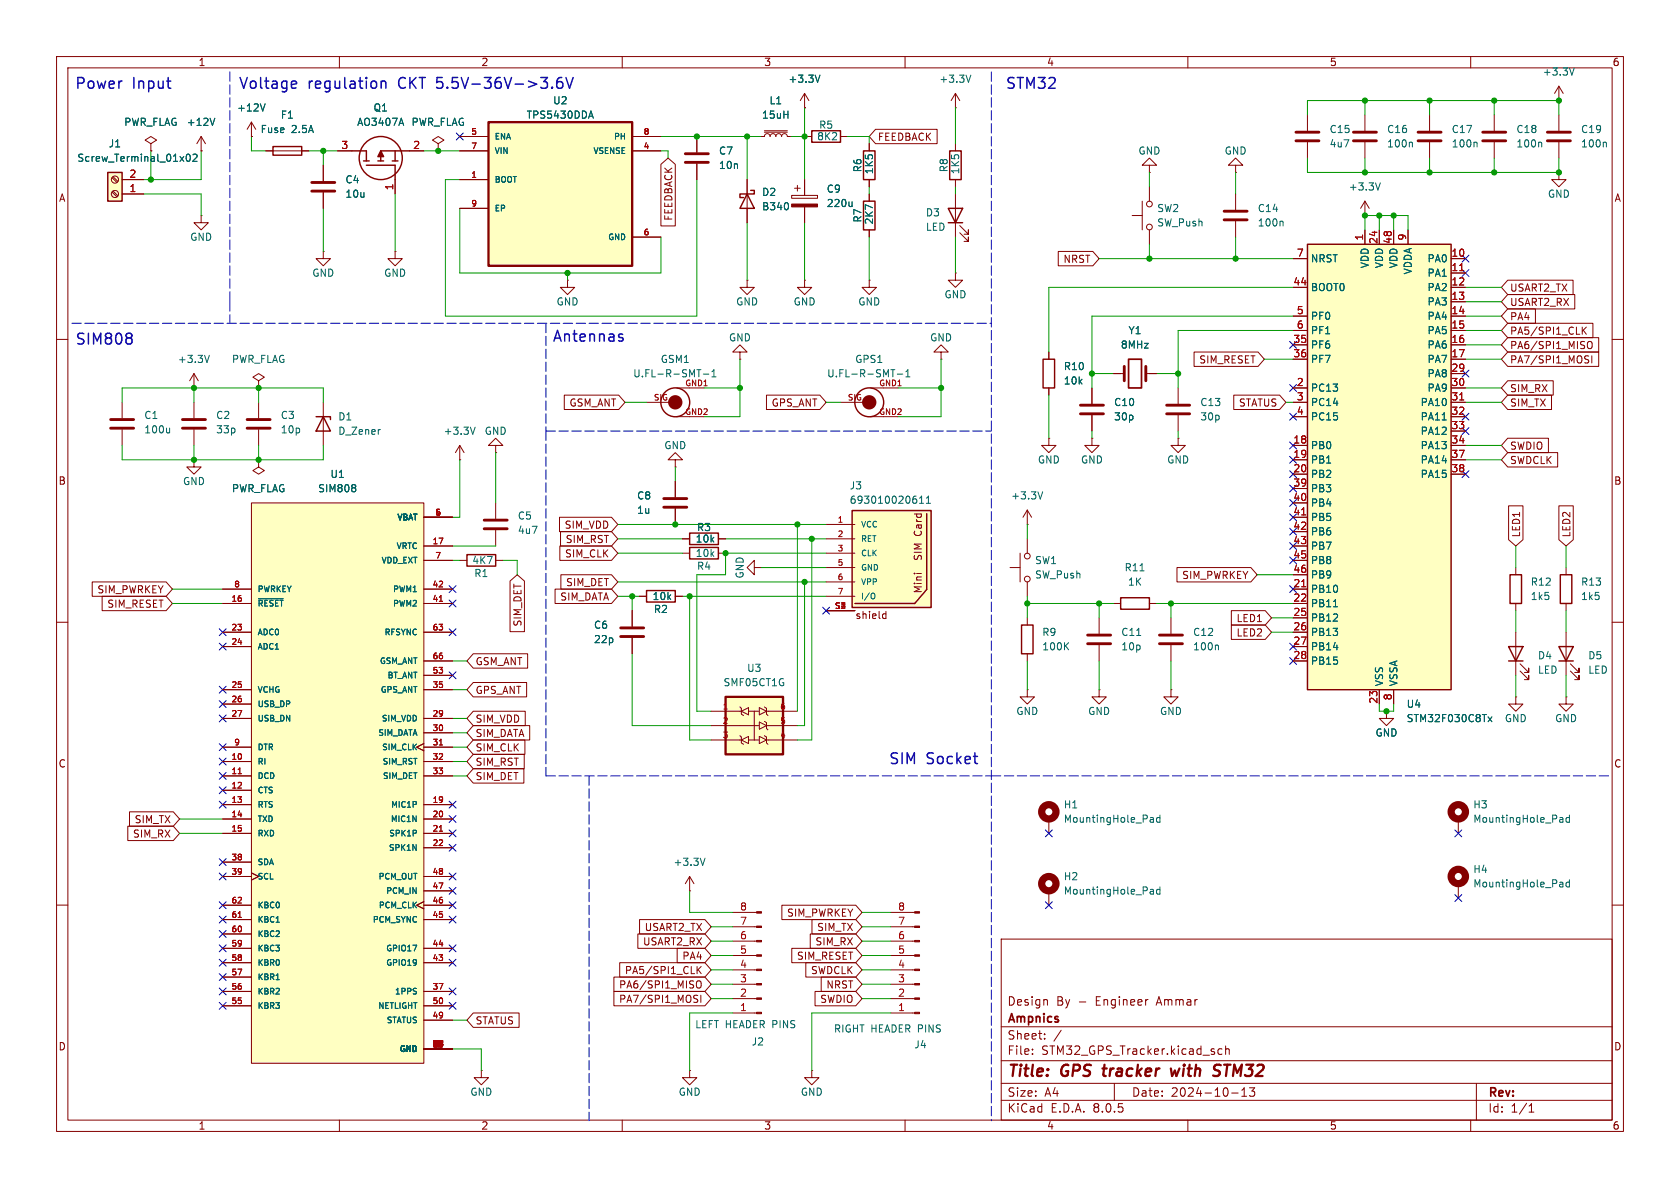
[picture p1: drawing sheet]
<svg xmlns="http://www.w3.org/2000/svg" width="297mm" height="210mm" viewBox="0 0 297 210" stroke-linecap="round" stroke-linejoin="round" font-family="sans-serif">
<defs><g id="words">
<g font-size="2.8" fill="#840000">
<text x="178" y="190.9">Title:</text>
<text x="187.7" y="190.9">GPS</text>
<text x="195.9" y="190.9">tracker</text>
<text x="208.7" y="190.9">with</text>
<text x="217" y="190.9">STM32</text>
</g>
<g font-size="2.7" fill="#0000c2">
<text x="13.1" y="16.1">Power</text>
<text x="23.4" y="16.1">Input</text>
<text x="42.1" y="16.1">Voltage</text>
<text x="54.4" y="16.1">regulation</text>
<text x="70.7" y="16.1">CKT 5.5V-36V-&gt;3.6V</text>
<text x="177.6" y="16.1">STM32</text>
<text x="13.2" y="61.3">SIM808</text>
<text x="97.6" y="60.8">Antennas</text>
<text x="157" y="135.4">SIM</text>
<text x="163.7" y="135.4">Socket</text>
</g>
<g font-size="2.1" fill="#840000">
<text x="178" y="178">Design</text>
<text x="186.7" y="178">By</text>
<text x="190.7" y="178">-</text>
<text x="193.8" y="178">Engineer</text>
<text x="204.8" y="178">Ammar</text>
<text x="178" y="184">Sheet:</text>
<text x="178" y="181.2">Ampnics</text>
<text x="178" y="186.7">File:</text>
<text x="184.1" y="186.7">STM32_GPS_Tracker.kicad_sch</text>
<text x="178" y="196.9">KiCad</text>
<text x="178" y="194.1">Size:</text>
<text x="184.7" y="194.1">A4</text>
<text x="185.7" y="196.9">E.D.A.</text>
<text x="193.3" y="196.9">8.0.5</text>
<text x="200" y="194.1">Date:</text>
<text x="207" y="194.1">2024-10-13</text>
<text x="263" y="194.3">Rev:</text>
<text x="263" y="196.9">Id:</text>
<text x="267.1" y="196.9">1/1</text>
</g>
<g font-size="1.8" fill="#840000">
<text x="35" y="11.9">1</text>
<text x="85" y="11.9">2</text>
<text x="135" y="11.9">3</text>
<text x="185" y="11.9">4</text>
<text x="235" y="11.9">5</text>
<text x="285" y="11.9">6</text>
<text x="155.1" y="25.1">FEEDBACK</text>
<text x="10.3" y="35.9">A</text>
<text x="285.3" y="35.9">A</text>
<text x="119.1" y="39.1" transform="rotate(-90 119.1 39.1)">FEEDBACK</text>
<text x="187.9" y="46.7">NRST</text>
<text x="266.9" y="51.8">USART2_TX</text>
<text x="266.9" y="56.8">PA4</text>
<text x="266.9" y="54.3">USART2_RX</text>
<text x="266.9" y="59.4">PA5/SPI1_CLK</text>
<text x="211.9" y="64.5">SIM_RESET</text>
<text x="266.9" y="64.5">PA7/SPI1_MOSI</text>
<text x="266.9" y="61.9">PA6/SPI1_MISO</text>
<text x="266.9" y="69.5">SIM_RX</text>
<text x="100.6" y="72.1">GSM_ANT</text>
<text x="136.3" y="72.1">GPS_ANT</text>
<text x="218.9" y="72.1">STATUS</text>
<text x="266.9" y="72.1">SIM_TX</text>
<text x="266.9" y="82.2">SWDCLK</text>
<text x="266.9" y="79.7">SWDIO</text>
<text x="10.3" y="85.9">B</text>
<text x="285.3" y="85.9">B</text>
<text x="99.7" y="93.7">SIM_VDD</text>
<text x="163.2" y="94.4" transform="rotate(-90 163.2 94.4)">Card</text>
<text x="268.9" y="95.1" transform="rotate(-90 268.9 95.1)">LED1</text>
<text x="277.8" y="95.1" transform="rotate(-90 277.8 95.1)">LED2</text>
<text x="99.8" y="98.7">SIM_CLK</text>
<text x="99.9" y="96.2">SIM_RST</text>
<text x="163.2" y="98.8" transform="rotate(-90 163.2 98.8)">SIM</text>
<text x="17.1" y="105.1">SIM_PWRKEY</text>
<text x="18.9" y="107.6">SIM_RESET</text>
<text x="98.9" y="106.4">SIM_DATA</text>
<text x="100" y="103.8">SIM_DET</text>
<text x="163.2" y="105" transform="rotate(-90 163.2 105)">Mini</text>
<text x="208.9" y="102.6">SIM_PWRKEY</text>
<text x="92.4" y="110.9" transform="rotate(-90 92.4 110.9)">SIM_DET</text>
<text x="151.1" y="109.6">shield</text>
<text x="218.5" y="110.2">LED1</text>
<text x="218.5" y="112.7">LED2</text>
<text x="84" y="117.8">GSM_ANT</text>
<text x="84" y="122.9">GPS_ANT</text>
<text x="84" y="130.5">SIM_DATA</text>
<text x="84" y="128">SIM_VDD</text>
<text x="10.3" y="135.9">C</text>
<text x="84" y="133">SIM_CLK</text>
<text x="84" y="135.6">SIM_RST</text>
<text x="285.3" y="135.9">C</text>
<text x="84" y="138.1">SIM_DET</text>
<text x="23.4" y="148.3">SIM_RX</text>
<text x="23.7" y="145.7">SIM_TX</text>
<text x="113.6" y="167.3">USART2_RX</text>
<text x="113.9" y="164.8">USART2_TX</text>
<text x="139" y="162.2">SIM_PWRKEY</text>
<text x="144.1" y="167.3">SIM_RX</text>
<text x="144.4" y="164.8">SIM_TX</text>
<text x="110.4" y="172.4">PA5/SPI1_CLK</text>
<text x="120.5" y="169.9">PA4</text>
<text x="140.8" y="169.9">SIM_RESET</text>
<text x="143.3" y="172.4">SWDCLK</text>
<text x="109.3" y="177.5">PA7/SPI1_MOSI</text>
<text x="109.3" y="174.9">PA6/SPI1_MISO</text>
<text x="144.9" y="177.5">SWDIO</text>
<text x="146" y="174.9">NRST</text>
<text x="10.3" y="185.9">D</text>
<text x="84" y="181.3">STATUS</text>
<text x="285.3" y="185.9">D</text>
<text x="35" y="199.9">1</text>
<text x="85" y="199.9">2</text>
<text x="135" y="199.9">3</text>
<text x="185" y="199.9">4</text>
<text x="235" y="199.9">5</text>
<text x="285" y="199.9">6</text>
</g>
<g font-size="1.8" fill="#006464">
<text x="139.3" y="14.8">+3.3V</text>
<text x="166" y="14.8">+3.3V</text>
<text x="272.6" y="13.6">+3.3V</text>
<text x="21.9" y="22.5">PWR_FLAG</text>
<text x="32.9" y="22.5">+12V</text>
<text x="41.8" y="19.9">+12V</text>
<text x="46" y="23.7">Fuse</text>
<text x="49.5" y="21.2">F1</text>
<text x="51.5" y="23.7">2.5A</text>
<text x="63" y="22.5">AO3407A</text>
<text x="65.9" y="19.9">Q1</text>
<text x="72.7" y="22.5">PWR_FLAG</text>
<text x="93" y="21.2">TPS5430DDA</text>
<text x="97.7" y="18.6">U2</text>
<text x="134.6" y="21.2">15uH</text>
<text x="135.9" y="18.6">L1</text>
<text x="144.7" y="23">R5</text>
<text x="235" y="23.7">C15</text>
<text x="245.1" y="23.7">C16</text>
<text x="256.6" y="23.7">C17</text>
<text x="268" y="23.7">C18</text>
<text x="279.4" y="23.7">C19</text>
<text x="13.6" y="28.8">Screw_Terminal_01x02</text>
<text x="19.1" y="26.3">J1</text>
<text x="127" y="27.5">C7</text>
<text x="144.4" y="25">8K2</text>
<text x="201.2" y="27.5">GND</text>
<text x="216.4" y="27.5">GND</text>
<text x="235" y="26.3">4u7</text>
<text x="245.1" y="26.3">100n</text>
<text x="256.6" y="26.3">100n</text>
<text x="268" y="26.3">100n</text>
<text x="279.4" y="26.3">100n</text>
<text x="61" y="32.6">C4</text>
<text x="61" y="35.2">10u</text>
<text x="127" y="30.1">10n</text>
<text x="134.6" y="34.8">D2</text>
<text x="146.1" y="34.3">C9</text>
<text x="152.5" y="30.6" transform="rotate(-90 152.5 30.6)">R6</text>
<text x="154.5" y="30.9" transform="rotate(-90 154.5 30.9)">1K5</text>
<text x="167.7" y="30.6" transform="rotate(-90 167.7 30.6)">R8</text>
<text x="169.8" y="30.9" transform="rotate(-90 169.8 30.9)">1K5</text>
<text x="238.4" y="33.9">+3.3V</text>
<text x="273.6" y="35.2">GND</text>
<text x="134.6" y="37.4">B340</text>
<text x="146.1" y="36.8">220u</text>
<text x="152.5" y="39.4" transform="rotate(-90 152.5 39.4)">R7</text>
<text x="154.5" y="39.8" transform="rotate(-90 154.5 39.8)">2K7</text>
<text x="163.6" y="38.5">D3</text>
<text x="163.6" y="41">LED</text>
<text x="204.5" y="37.7">SW2</text>
<text x="204.5" y="40.2">SW_Push</text>
<text x="222.3" y="40.2">100n</text>
<text x="222.3" y="37.7">C14</text>
<text x="33.5" y="42.8">GND</text>
<text x="231.6" y="46.6">NRST</text>
<text x="242.2" y="47.5" transform="rotate(-90 242.2 47.5)">VDD</text>
<text x="244.7" y="47.5" transform="rotate(-90 244.7 47.5)">VDD</text>
<text x="247.2" y="47.5" transform="rotate(-90 247.2 47.5)">VDD</text>
<text x="252.3" y="46.6">PA0</text>
<text x="55.1" y="49.1">GND</text>
<text x="67.8" y="49.1">GND</text>
<text x="166.9" y="52.9">GND</text>
<text x="231.6" y="51.7">BOOT0</text>
<text x="249.8" y="48.6" transform="rotate(-90 249.8 48.6)">VDDA</text>
<text x="252.3" y="49.1">PA1</text>
<text x="252.3" y="51.7">PA2</text>
<text x="98.3" y="54.2">GND</text>
<text x="130" y="54.2">GND</text>
<text x="140.2" y="54.2">GND</text>
<text x="151.6" y="54.2">GND</text>
<text x="199.4" y="59.3">Y1</text>
<text x="231.6" y="56.7">PF0</text>
<text x="231.6" y="59.3">PF1</text>
<text x="252.3" y="54.2">PA3</text>
<text x="252.3" y="56.7">PA4</text>
<text x="252.3" y="59.3">PA5</text>
<text x="31.3" y="64.4">+3.3V</text>
<text x="40.9" y="64.4">PWR_FLAG</text>
<text x="116.7" y="64.4">GSM1</text>
<text x="128.8" y="60.6">GND</text>
<text x="151.1" y="64.4">GPS1</text>
<text x="164.3" y="60.6">GND</text>
<text x="188" y="65.6">R10</text>
<text x="198" y="61.8">8MHz</text>
<text x="231.6" y="61.8">PF6</text>
<text x="231.6" y="64.4">PF7</text>
<text x="252.3" y="61.8">PA6</text>
<text x="252.3" y="64.4">PA7</text>
<text x="111.8" y="66.9">U.FL-R-SMT-1</text>
<text x="146.1" y="66.9">U.FL-R-SMT-1</text>
<text x="188" y="68.2">10k</text>
<text x="196.9" y="72">C10</text>
<text x="212.1" y="72">C13</text>
<text x="231.6" y="69.4">PC13</text>
<text x="231.6" y="72">PC14</text>
<text x="251.1" y="72">PA10</text>
<text x="252.3" y="66.9">PA8</text>
<text x="252.3" y="69.4">PA9</text>
<text x="25.4" y="74.3">C1</text>
<text x="25.4" y="76.8">100u</text>
<text x="38.1" y="74.3">C2</text>
<text x="38.1" y="76.8">33p</text>
<text x="49.5" y="74.3">C3</text>
<text x="49.5" y="76.8">10p</text>
<text x="59.7" y="74.5">D1</text>
<text x="59.7" y="77.1">D_Zener</text>
<text x="78.3" y="77.1">+3.3V</text>
<text x="85.6" y="77.1">GND</text>
<text x="196.9" y="74.5">30p</text>
<text x="212.1" y="74.5">30p</text>
<text x="231.6" y="74.5">PC15</text>
<text x="251.1" y="74.5">PA11</text>
<text x="251.1" y="77.1">PA12</text>
<text x="117.3" y="79.6">GND</text>
<text x="183.4" y="82.1">GND</text>
<text x="191" y="82.1">GND</text>
<text x="206.2" y="82.1">GND</text>
<text x="231.6" y="79.6">PB0</text>
<text x="231.6" y="82.1">PB1</text>
<text x="251.1" y="79.6">PA13</text>
<text x="251.1" y="82.1">PA14</text>
<text x="32.3" y="86">GND</text>
<text x="40.9" y="87.2">PWR_FLAG</text>
<text x="56.1" y="87.2">SIM808</text>
<text x="58.3" y="84.7">U1</text>
<text x="112.5" y="88.5">C8</text>
<text x="150.1" y="86.7">J3</text>
<text x="150.1" y="89.3">693010020611</text>
<text x="178.7" y="88.5">+3.3V</text>
<text x="231.6" y="84.7">PB2</text>
<text x="231.6" y="87.2">PB3</text>
<text x="231.6" y="89.8">PB4</text>
<text x="251.1" y="84.7">PA15</text>
<text x="91.4" y="92">C5</text>
<text x="91.4" y="94.6">4u7</text>
<text x="112.5" y="91">1u</text>
<text x="123.1" y="94.1">R3</text>
<text x="231.6" y="92.3">PB5</text>
<text x="231.6" y="94.8">PB6</text>
<text x="83.4" y="99.9">4K7</text>
<text x="122.9" y="98.7">10k</text>
<text x="122.9" y="96.1">10k</text>
<text x="123.1" y="100.9">R4</text>
<text x="182.9" y="99.9">SW1</text>
<text x="198.7" y="101.2">R11</text>
<text x="231.6" y="97.4">PB7</text>
<text x="231.6" y="99.9">PB8</text>
<text x="83.7" y="102.2">R1</text>
<text x="115.3" y="106.3">10k</text>
<text x="131.7" y="102.4" transform="rotate(-90 131.7 102.4)">GND</text>
<text x="182.9" y="102.5">SW_Push</text>
<text x="199.3" y="103.7">1K</text>
<text x="231.6" y="105">PB10</text>
<text x="231.6" y="107.5">PB11</text>
<text x="231.6" y="102.5">PB9</text>
<text x="270.5" y="103.7">R12</text>
<text x="270.5" y="106.3">1k5</text>
<text x="279.4" y="103.7">R13</text>
<text x="279.4" y="106.3">1k5</text>
<text x="104.9" y="111.4">C6</text>
<text x="104.9" y="113.9">22p</text>
<text x="115.5" y="108.6">R2</text>
<text x="184.2" y="112.6">R9</text>
<text x="198.1" y="112.6">C11</text>
<text x="210.8" y="112.6">C12</text>
<text x="231.6" y="110.1">PB12</text>
<text x="231.6" y="112.6">PB13</text>
<text x="132" y="119">U3</text>
<text x="184.2" y="115.2">100K</text>
<text x="198.1" y="115.2">10p</text>
<text x="210.8" y="115.2">100n</text>
<text x="231.6" y="115.2">PB14</text>
<text x="231.6" y="117.7">PB15</text>
<text x="271.8" y="116.8">D4</text>
<text x="271.8" y="119.3">LED</text>
<text x="280.7" y="116.8">D5</text>
<text x="280.7" y="119.3">LED</text>
<text x="127.8" y="121.5">SMF05CT1G</text>
<text x="244.7" y="121.4" transform="rotate(-90 244.7 121.4)">VSS</text>
<text x="247.2" y="121.4" transform="rotate(-90 247.2 121.4)">VSSA</text>
<text x="248.6" y="125.3">U4</text>
<text x="179.6" y="126.6">GND</text>
<text x="192.3" y="126.6">GND</text>
<text x="205" y="126.6">GND</text>
<text x="243.1" y="130.4">GND</text>
<text x="248.6" y="127.9">STM32F030C8Tx</text>
<text x="265.9" y="127.9">GND</text>
<text x="274.8" y="127.9">GND</text>
<text x="188" y="143.1">H1</text>
<text x="260.4" y="143.1">H3</text>
<text x="188" y="145.6">MountingHole_Pad</text>
<text x="260.4" y="145.6">MountingHole_Pad</text>
<text x="119" y="153.3">+3.3V</text>
<text x="188" y="155.8">H2</text>
<text x="260.4" y="154.5">H4</text>
<text x="188" y="158.3">MountingHole_Pad</text>
<text x="260.4" y="157.1">MountingHole_Pad</text>
<text x="122.8" y="182">LEFT HEADER PINS</text>
<text x="132.8" y="185">J2</text>
<text x="147.3" y="182.7">RIGHT HEADER PINS</text>
<text x="161.6" y="185.5">J4</text>
<text x="83.1" y="193.9">GND</text>
<text x="119.9" y="193.9">GND</text>
<text x="141.5" y="193.9">GND</text>
</g>
<g font-size="1.8" fill="#a90000">
<text x="60.3" y="26.4">3</text>
<text x="73" y="26.4">2</text>
<text x="22.8" y="34">1</text>
<text x="22.8" y="31.5">2</text>
<text x="69.6" y="33.7" transform="rotate(-90 69.6 33.7)">1</text>
<text x="229.2" y="45.5">7</text>
<text x="241" y="42.6" transform="rotate(-90 241 42.6)">1</text>
<text x="243.6" y="43.2" transform="rotate(-90 243.6 43.2)">24</text>
<text x="246.1" y="43.2" transform="rotate(-90 246.1 43.2)">48</text>
<text x="248.7" y="42.6" transform="rotate(-90 248.7 42.6)">9</text>
<text x="256.5" y="45.5">10</text>
<text x="228.6" y="50.5">44</text>
<text x="256.5" y="48">11</text>
<text x="256.5" y="50.5">12</text>
<text x="256.5" y="53.1">13</text>
<text x="229.2" y="55.6">5</text>
<text x="229.2" y="58.2">6</text>
<text x="256.5" y="55.6">14</text>
<text x="256.5" y="58.2">15</text>
<text x="228.6" y="60.7">35</text>
<text x="228.6" y="63.2">36</text>
<text x="256.5" y="60.7">16</text>
<text x="256.5" y="63.2">17</text>
<text x="256.5" y="65.8">29</text>
<text x="229.2" y="68.3">2</text>
<text x="229.2" y="70.9">3</text>
<text x="256.5" y="68.3">30</text>
<text x="256.5" y="70.9">31</text>
<text x="229.2" y="73.4">4</text>
<text x="256.5" y="73.4">32</text>
<text x="256.5" y="75.9">33</text>
<text x="228.6" y="78.5">18</text>
<text x="228.6" y="81">19</text>
<text x="228.6" y="83.6">20</text>
<text x="256.5" y="78.5">34</text>
<text x="256.5" y="81">37</text>
<text x="256.5" y="83.6">38</text>
<text x="228.6" y="86.1">39</text>
<text x="228.6" y="88.6">40</text>
<text x="228.6" y="91.2">41</text>
<text x="228.6" y="93.7">42</text>
<text x="228.6" y="96.3">43</text>
<text x="228.6" y="98.8">45</text>
<text x="228.6" y="101.3">46</text>
<text x="228.6" y="103.9">21</text>
<text x="228.6" y="106.4">22</text>
<text x="228.6" y="109">25</text>
<text x="228.6" y="111.5">26</text>
<text x="228.6" y="114">27</text>
<text x="228.6" y="116.6">28</text>
<text x="243.6" y="124.5" transform="rotate(-90 243.6 124.5)">23</text>
<text x="246.1" y="123.9" transform="rotate(-90 246.1 123.9)">8</text>
<text x="130.7" y="161">8</text>
<text x="158.7" y="161">8</text>
<text x="130.7" y="166.1">6</text>
<text x="130.7" y="163.6">7</text>
<text x="158.7" y="166.1">6</text>
<text x="158.7" y="163.6">7</text>
<text x="130.7" y="173.7">3</text>
<text x="130.7" y="171.2">4</text>
<text x="130.7" y="168.7">5</text>
<text x="158.7" y="173.7">3</text>
<text x="158.7" y="171.2">4</text>
<text x="158.7" y="168.7">5</text>
<text x="130.7" y="178.8">1</text>
<text x="130.7" y="176.3">2</text>
<text x="158.7" y="178.8">1</text>
<text x="158.7" y="176.3">2</text>
</g>
<g font-size="1.4" fill="#a90000">
<text x="83.2" y="23.9">5</text>
<text x="113.7" y="23.9">8</text>
<text x="83.2" y="26.4">7</text>
<text x="113.7" y="26.4">4</text>
<text x="83.2" y="31.5">1</text>
<text x="83.2" y="36.6">9</text>
<text x="113.7" y="41.7">6</text>
<text x="115.5" y="70.9">SIG</text>
<text x="121" y="68.3">GND1</text>
<text x="149.8" y="70.9">SIG</text>
<text x="155.3" y="68.3">GND1</text>
<text x="121" y="73.4">GND2</text>
<text x="155.3" y="73.4">GND2</text>
<text x="76.9" y="91.2">5</text>
<text x="148" y="92.5">1</text>
<text x="148" y="95">2</text>
<text x="76.4" y="96.3">17</text>
<text x="76.9" y="98.8">7</text>
<text x="148" y="97.5">3</text>
<text x="148" y="100.1">5</text>
<text x="40.8" y="106.4">16</text>
<text x="41.3" y="103.9">8</text>
<text x="76.4" y="106.4">41</text>
<text x="76.4" y="103.9">42</text>
<text x="147.5" y="107.7">S1</text>
<text x="148" y="102.6">6</text>
<text x="148" y="105.2">7</text>
<text x="148.4" y="107.7">2</text>
<text x="40.8" y="111.5">23</text>
<text x="76.4" y="111.5">63</text>
<text x="40.8" y="114">24</text>
<text x="76.4" y="119.1">53</text>
<text x="76.4" y="116.6">66</text>
<text x="40.8" y="121.7">25</text>
<text x="40.8" y="124.2">26</text>
<text x="76.4" y="121.7">35</text>
<text x="127.7" y="125.5">1</text>
<text x="137.8" y="125.5">6</text>
<text x="40.8" y="126.7">27</text>
<text x="41.3" y="131.8">9</text>
<text x="76.4" y="126.7">29</text>
<text x="76.4" y="129.3">30</text>
<text x="76.4" y="131.8">31</text>
<text x="127.7" y="128">2</text>
<text x="127.7" y="130.6">3</text>
<text x="137.8" y="130.6">4</text>
<text x="137.8" y="128">5</text>
<text x="40.8" y="134.4">10</text>
<text x="40.8" y="136.9">11</text>
<text x="76.4" y="134.4">32</text>
<text x="76.4" y="136.9">33</text>
<text x="40.8" y="139.4">12</text>
<text x="40.8" y="142">13</text>
<text x="76.4" y="142">19</text>
<text x="40.8" y="144.5">14</text>
<text x="40.8" y="147.1">15</text>
<text x="76.4" y="144.5">20</text>
<text x="76.4" y="147.1">21</text>
<text x="76.4" y="149.6">22</text>
<text x="40.8" y="152.1">38</text>
<text x="40.8" y="154.7">39</text>
<text x="76.4" y="154.7">48</text>
<text x="40.8" y="159.8">62</text>
<text x="76.4" y="159.8">46</text>
<text x="76.4" y="157.2">47</text>
<text x="40.8" y="167.4">59</text>
<text x="40.8" y="164.8">60</text>
<text x="40.8" y="162.3">61</text>
<text x="76.4" y="167.4">44</text>
<text x="76.4" y="162.3">45</text>
<text x="40.8" y="172.5">57</text>
<text x="40.8" y="169.9">58</text>
<text x="76.4" y="169.9">43</text>
<text x="40.8" y="177.5">55</text>
<text x="40.8" y="175">56</text>
<text x="76.4" y="175">37</text>
<text x="76.4" y="177.5">50</text>
<text x="76.4" y="180.1">49</text>
<text x="76.9" y="185.2">12</text>
</g>
<g font-size="1.4" fill="#006464">
<text x="87.4" y="24.9">ENA</text>
<text x="87.4" y="27.4">VIN</text>
<text x="104.8" y="27.4">VSENSE</text>
<text x="108.4" y="24.9">PH</text>
<text x="87.4" y="32.5">BOOT</text>
<text x="87.4" y="37.6">EP</text>
<text x="107.4" y="42.6">GND</text>
<text x="70.1" y="92.2">VBAT</text>
<text x="152.1" y="93.4">VCC</text>
<text x="152.1" y="96">RET</text>
<text x="67.3" y="99.8">VDD_EXT</text>
<text x="70" y="97.3">VRTC</text>
<text x="152.1" y="98.5">CLK</text>
<text x="152.1" y="101.1">GND</text>
<text x="45.5" y="107.4">~{RESET}</text>
<text x="45.5" y="104.9">PWRKEY</text>
<text x="69.4" y="107.4">PWM2</text>
<text x="69.4" y="104.9">PWM1</text>
<text x="152.1" y="103.6">VPP</text>
<text x="152.1" y="106.1">I/O</text>
<text x="45.5" y="112.5">ADC0</text>
<text x="67.9" y="112.5">RFSYNC</text>
<text x="45.5" y="115">ADC1</text>
<text x="67" y="117.6">GSM_ANT</text>
<text x="45.5" y="122.7">VCHG</text>
<text x="45.5" y="125.2">USB_DP</text>
<text x="67.2" y="122.7">GPS_ANT</text>
<text x="68.4" y="120.1">BT_ANT</text>
<text x="45.5" y="127.7">USB_DN</text>
<text x="66.7" y="130.3">SIM_DATA</text>
<text x="67.4" y="127.7">SIM_VDD</text>
<text x="45.5" y="135.4">RI</text>
<text x="45.5" y="137.9">DCD</text>
<text x="45.5" y="132.8">DTR</text>
<text x="67.4" y="132.8">SIM_CLK</text>
<text x="67.5" y="135.4">SIM_RST</text>
<text x="67.6" y="137.9">SIM_DET</text>
<text x="45.5" y="140.4">CTS</text>
<text x="45.5" y="143">RTS</text>
<text x="69" y="143">MIC1P</text>
<text x="45.5" y="145.5">TXD</text>
<text x="45.5" y="148.1">RXD</text>
<text x="68.7" y="148.1">SPK1P</text>
<text x="69" y="145.5">MIC1N</text>
<text x="45.5" y="153.1">SDA</text>
<text x="45.5" y="155.7">SCL</text>
<text x="66.8" y="155.7">PCM_OUT</text>
<text x="68.6" y="150.6">SPK1N</text>
<text x="45.5" y="160.8">KBC0</text>
<text x="66.8" y="160.8">PCM_CLK</text>
<text x="68.1" y="158.2">PCM_IN</text>
<text x="45.5" y="165.8">KBC2</text>
<text x="45.5" y="163.3">KBC1</text>
<text x="65.8" y="163.3">PCM_SYNC</text>
<text x="45.5" y="173.5">KBR1</text>
<text x="45.5" y="170.9">KBR0</text>
<text x="45.5" y="168.4">KBC3</text>
<text x="68.1" y="170.9">GPIO19</text>
<text x="68.1" y="168.4">GPIO17</text>
<text x="45.5" y="178.5">KBR3</text>
<text x="45.5" y="176">KBR2</text>
<text x="66.7" y="178.5">NETLIGHT</text>
<text x="69.7" y="176">1PPS</text>
<text x="68.2" y="181.1">STATUS</text>
<text x="70.6" y="186.2">GND</text>
</g>
</g></defs>
<g fill="none" stroke="#840000" stroke-width=".18">
<path d="M10 10h277v190h-277zM12 12h273v186h-273zM60 10v2M110 10v2M160 10v2M210 10v2M260 10v2M241.3 20.3v2.8M241.3 25.1v2.8M10 60h2M285 60h2M10 110h2"/>
<path d="M268 100.3v1.3M268 106.7v1.3M276.9 100.3v1.3M276.9 106.7v1.3M285 110h2M10 160h2M257.8 144.8v2.5M285 160h2M177 166h108v32h-108zM185 176.7l.2 .2v.8M202.8 176.7h.2M60 198v2"/>
<path d="M110 198v2M160 198v2M177 194.5h108M177 191.5h108M177 187.5h108M177 181.5h108M182.5 186.3v.1M182.5 185.5v.1M184.7 183.6v.1M184.7 182.8v.1M187.6 182.1l-1.3 2M197 191.5v3"/>
<path d="M210 198v2M216 185.5l-.4-.1-.3 .3v.4l.2 .2h.5M216.7 185.5l.2-.1 .3 .1 .1 .9M216.7 184.9v1.5M217.7 193.2h1.2M219.5 193.8h.9M219.5 192.7l.5-.4v1.5M220.9 192.3h.9l-.5 .6 .4 .1v.7l-.2 .1h-.4l-.2-.1M260 198v2M261 191.5v6.5M270.3 196.6h.9M270.3 195.5l.4-.4v1.5"/>
</g>
<path d="M194.9 188.9h.8M195.3 188.2l-.2 1.7 .2 .3M207 188.9l.2 1.3 .5-.9 .3 .9 .5-1.3M215 189.2l.3 .1a.49 .49 0 0 1 .4 .5 .49 .49 0 0 1-.5 .4M215.1 188.2l.7 .1" fill="none" stroke="#840000" stroke-width=".4"/>
<circle cx="257.8" cy="143.5" r="1.27" fill="none" stroke="#840000" stroke-width="1.3"/>
<path d="M249.5 25.1l.2 .2v.7M275.9 144.5h.2l.2 .2v.7M276.3 145.3l-.4 .1M276.3 144.8l-.4 .1M277.5 144.6l-.4-.1-.3 .3 .2 .5h.5M277.5 144.1v1.3" fill="none" stroke="#006464" stroke-width=".18"/>
<path d="M267 101.6h2v5.1h-2zM275.8 101.6h2.1v5.1h-2.1z" fill="none" stroke="#840000" stroke-width=".25"/>
<path d="M239.3 24.9h4M239.3 23.4h4" fill="none" stroke="#840000" stroke-width=".51"/>
<path d="M128.3 123.2h10.1v10.2h-10.1z" fill="#ffffc2"/>
<path d="M128.3 123.2h10.1v10.2h-10.1z" fill="none" stroke="#840000" stroke-width=".41"/>
<g fill="none" stroke="#840000" stroke-width=".18">
<path d="M35.6 38.1v1.3h1.2l-1.2 1.2-1.3-1.2h1.3M35.6 38.1h.1M35.6 26.7h.1M35.6 24.1l-.8 1.3M35.6 24.1v2.6M35.6 24.1l.7 1.3M44.4 24.1h.1M44.4 21.6l-.7 1.3M44.4 21.6v2.5M44.4 21.6l.8 1.3M47 26.7h7.6M57.1 29.2v2.8"/>
<path d="M57.1 34v2.8M59.7 26.7h2.5M69.8 31.8v2.5M72.4 26.7h2.5M77.5 25.4l1-.6-1-.7-1 .7 1 .6v1.3M77.5 26.7h.1M123.2 24.1v2.8M123.2 29v2.8M132.1 31.8v7.6M142.2 24.1h1.3M148.6 24.1h1.3M231.1 20.3v2.8"/>
<path d="M231.1 25.1v2.8M241.3 38.1h.1M241.3 35.6l-.8 1.2M241.3 35.6v2.5M241.3 35.6l.8 1.2M252.7 20.3v2.8M252.7 25.1v2.8M57.1 44.5v1.2h1.3l-1.3 1.3-1.2-1.3h1.2M57.1 44.5h.1M69.8 44.5v1.2h1.3l-1.3 1.3-1.2-1.3h1.2M69.8 44.5h.1M132.1 49.5v1.3h1.2l-1.2 1.3-1.3-1.3h1.3"/>
<path d="M132.1 49.5h.1M142.2 49.5v1.3h1.3l-1.3 1.3-1.2-1.3h1.2M142.2 49.5h.1M153.7 49.5v1.3h1.2l-1.2 1.3-1.3-1.3h1.3M153.7 49.5h.1M21.6 71.1v2.8M21.6 75.9v2.8M34.3 68.6h.1M34.3 66v2.6M34.3 71.1v2.8M34.3 75.9v2.8M34.3 66l-.8 1.3"/>
<path d="M34.3 66l.8 1.3M45.7 67.3l1-.6-1-.7-1 .7 1 .6v1.3M45.7 68.6h.1M45.7 71.1v2.8M45.7 75.9v2.8M57.1 71.1v7.6M130.8 62.2h1.3l-1.3-1.2-1.3 1.2h1.3v1.3M130.8 63.5h.1M148.6 71.1h5.1M153.9 73.7h4.8M153.9 68.6h4.8M81.3 99.1h1.2"/>
<path d="M87.6 88.9v2.8M87.6 93.7v2.8M87.6 99.1h1.3M120.6 97.8h1.3M127 97.8h1.3M180.3 97.8v5.1M181.6 92.7h.1M181.6 90.2l-.8 1.2M181.6 90.2v2.5M181.6 95.3v2.5M181.6 90.2l.8 1.2M113 105.4h1.3"/>
<path d="M119.4 105.4h1.2M133.3 100.3v-1.2l-1.2 1.2 1.2 1.3v-1.3h1.3M134.6 100.3h.1M178.6 100.3h1.7M181.6 102.9v2.5M194.3 109.2v2.8M194.3 114v2.8M196.8 106.7h1.3M203.2 106.7h1.3M207 109.2v2.8M207 114v2.8M268 111.8v7.6"/>
<path d="M268.7 118.6l1.6 1.5v-.7v.7h-.8M268.7 117.3l1.6 1.6v-.8v.8h-.8M276.9 111.8v7.6M277.6 118.6l1.5 1.5v-.7v.7h-.7M277.6 117.3l1.5 1.6v-.8v.8h-.7M125.7 130.8h5.4M125.7 125.7h5.4M125.7 128.3h8.4M130.8 130l.3 .3v1l.3 .3M130.8 125l.3 .2v1l.3 .3M131.1 130.8l1.2-.6v1.2zM131.1 125.7l1.2-.6v1.3z"/>
<path d="M132.3 130.8h1.8M132.3 125.7h1.8M133.3 125.7v5.1M134.2 130.2l1.3 .6-1.3 .6zM134.2 125.1l1.3 .6-1.3 .7zM134.2 127.6l1.3 .7-1.3 .6zM135.1 125l.4 .2v1l.3 .3M135.1 127.5l.4 .3v1l.3 .2M135.1 130l.4 .3v1l.3 .3M135.4 130.8h5.6M135.4 125.7h5.6M135.6 128.3h5.4"/>
<path d="M181.6 121.9v1.3h1.3l-1.3 1.3-1.3-1.3h1.3M181.6 121.9h.1M194.3 121.9v1.3h1.3l-1.3 1.3-1.3-1.3h1.3M194.3 121.9h.1M207 121.9v1.3h1.3l-1.3 1.3-1.3-1.3h1.3M207 121.9h.1M245.1 125.7v1.3h1.3l-1.3 1.3-1.3-1.3h1.3M245.1 125.7h.1M268 123.2v1.3h1.2l-1.2 1.2-1.3-1.2h1.3M268 123.2h.1M276.9 123.2v1.3h1.2l-1.2 1.2-1.3-1.2h1.3M276.9 123.2h.1"/>
<circle cx="181.6" cy="98.3" r=".51"/>
<circle cx="181.6" cy="102.4" r=".51"/>
</g>
<g fill="none" stroke="#840000" stroke-width=".51">
<path d="M55.1 33.8h4.1M55.1 32.3h4.1M121.2 27.2h4M121.2 28.7h4M229.1 24.9h4.1M229.1 23.4h4.1M250.7 24.9h4.1M250.7 23.4h4.1M19.6 75.7h4M19.6 74.2h4M32.3 75.7h4M32.3 74.2h4"/>
<path d="M43.7 75.7h4.1M43.7 74.2h4.1M85.6 93.5h4.1M85.6 91.9h4.1M192.3 113.8h4M192.3 112.3h4M205 113.8h4M205 112.3h4"/>
</g>
<g fill="none" stroke="#840000" stroke-width=".25">
<path d="M48.3 25.9h5v1.5h-5zM62.2 26.7h2.6v1.7M64.3 28.4h1M64.8 29.2h5v2.6M66.8 28.4h1M69.3 28.4h1.1M69.8 26.7v1.7M72.4 26.7h-5.1v1.7M132.1 34.3l1.2 2.5h-2.5zM132.7 33.7h.6v.6h-2.5v.6h.6M143.5 23.1h5.1v2h-5.1zM55.9 73.7h2.5v.5"/>
<path d="M57.1 73.7l1.3 2.5h-2.5zM82.5 98h5.1v2.1h-5.1zM121.9 96.8h5.1v2h-5.1zM114.3 104.4h5.1v2h-5.1zM198.1 105.7h5.1v2h-5.1zM266.7 114.3h2.5l-1.2 2.5zM266.7 116.8h2.5M275.6 114.3h2.5l-1.2 2.5zM275.6 116.8h2.5"/>
<circle cx="67.3" cy="27.9" r="3.8"/>
<circle cx="153.7" cy="71.1" r="2.55"/>
</g>
<g fill="none" stroke="#006464" stroke-width=".18">
<path d="M46.9 18.4l-.5 1.2M38 20.9l-.4 1.3M70.9 20.9l.5 1.3M139.3 35.9l.1 .4-.1 .7M244 32.3l-.4 1.3M260.9 25.1l.2 .2v.7M30 75.7v.8M30 76.4l-.2 .1M37 62.8l-.4 1.3M67.1 75.9h.1M157.5 65.3h.7M158.6 66.1h1"/>
<path d="M160.1 66.6h.8M160.1 65.7l.4-.4v1.3M184.3 86.9l-.4 1.3M201 112.3h.7M201.5 100.9h.8M215.2 114l.2 .2v.7"/>
</g>
<path d="M67.3 26.7l.5 1h-1z" fill="#840000" stroke="#840000" stroke-width=".25"/>
<circle cx="153.7" cy="71.1" r=".63" fill="none" stroke="#840000" stroke-width="1.3"/>
<path d="M19 30.5h2.6v5.1h-2.6z" fill="#ffffc2"/>
<g fill="none" stroke="#840000" stroke-width=".25">
<path d="M19 30.5h2.6v5.1h-2.6zM152.7 26.7h2v5.1h-2zM152.7 35.6h2v5h-2zM184.4 63.5h2v5.1h-2zM121.9 94.2h5.1v2.1h-5.1zM180.6 110.5h2v5.1h-2z"/>
<circle cx="119.4" cy="71.1" r="2.55"/>
</g>
<g fill="none" stroke="#840000" stroke-width=".18">
<path d="M275.6 17.8h.1M275.6 15.2v2.6M275.6 15.2l-.8 1.3M275.6 15.2l.8 1.3M19.8 31.4l.9 .9M19.8 34l.9 .8M20 31.2l.9 .9M20 33.8l.9 .8M21.6 34.3h3.8M21.6 31.8h3.8M140 34.5h4.5v.6h-4.5zM140.5 33.3h1"/>
<path d="M141 32.8v1M142.2 31.8v2.7M142.2 36.6v2.8M153.7 25.4v1.3M153.7 31.8v1.2M153.7 34.3v1.3M264.2 20.3v2.8M264.2 25.1v2.8M275.6 30.5v1.3h1.3l-1.3 1.2-1.3-1.2h1.3M275.6 30.5h.1M275.6 20.3v2.8M275.6 25.1v2.8"/>
<path d="M100.3 49.5v1.3h1.3l-1.3 1.3-1.2-1.3h1.2M100.3 49.5h.1M153.7 40.6v1.3M81.3 78.7l-.8 1.3M81.3 78.7v2.6M81.3 78.7l.7 1.3M87.6 78.7h1.3l-1.3-1.2-1.2 1.2h1.2v1.3M114.3 71.1h5.1M119.6 73.7h4.9M119.6 68.6h4.9M185.4 77.5v1.2h1.3l-1.3 1.3-1.3-1.3h1.3M185.4 77.5h.1"/>
<path d="M185.4 62.2v1.3M185.4 68.6v1.3M193 77.5v1.2h1.3l-1.3 1.3-1.2-1.3h1.2M193 77.5h.1M193 68.6v2.8M193 73.4v2.8M81.3 81.3h.1M87.6 80h.1M120.6 95.3h1.3M127 95.3h1.3M181.6 109.2v1.3M181.6 115.6v1.2"/>
<path d="M185.4 144.8v2.5M185.4 157.5v2.5"/>
<circle cx="20.3" cy="31.7" r=".63"/>
<circle cx="20.3" cy="34.3" r=".63"/>
</g>
<g fill="none" stroke="#006464" stroke-width=".18">
<path d="M278.3 12l-.4 1.3M33.1 27.3l.1-.1a.68 .68 0 0 1 .5 .7 .68 .68 0 0 1-.5 .6 .84 .84 0 0 1-.1-1.2zM34.1 27.4l.5-.2 .2 .4-.7 .9h.7M150.6 35.7v.8M150.6 36.4l-.1 .1M272.4 25.1l.2 .2v.7M283.8 25.1l.2 .2v.7M84 75.5l-.4 1.3M123.2 65.3h.7M124.3 66.1h1M125.9 66.6h.7M125.9 65.7l.3-.4v1.3"/>
<path d="M188.4 114.2l.5 .7M188.9 113.6l-.7 .7M203.5 144.5h.2l.2 .2v.7M203.5 157.2h.2l.2 .2v.7M203.9 158l-.4 .1M203.9 157.5l-.4 .1M203.9 145.3l-.4 .1M203.9 144.8l-.4 .1M205.1 157.3l-.4-.1-.2 .3 .1 .5h.5M205.1 144.1v1.3M205.1 156.8v1.3M205.1 144.6l-.4-.1-.2 .3 .1 .5h.5"/>
</g>
<path d="M262.1 24.9h4.1M262.1 23.4h4.1M273.6 24.9h4M273.6 23.4h4M191 73.2h4.1M191 71.6h4.1" fill="none" stroke="#840000" stroke-width=".51"/>
<g fill="none" stroke="#840000" stroke-width="1.3">
<circle cx="119.4" cy="71.1" r=".63"/>
<circle cx="185.4" cy="143.5" r="1.27"/>
<circle cx="185.4" cy="156.2" r="1.27"/>
</g>
<path d="M140 36.1h4.5v.5h-4.5z" fill="#840000" stroke="#840000" stroke-width=".18"/>
<path d="M86.4 21.6h25.4v25.4h-25.4z" fill="#ffffc2"/>
<path d="M86.4 21.6h25.4v25.4h-25.4z" fill="none" stroke="#840000" stroke-width=".41"/>
<g fill="none" stroke="#840000" stroke-width=".18">
<path d="M142.2 19.1h.1M142.2 16.5l-.7 1.3M142.2 16.5v2.6M142.2 16.5l.8 1.3M168.9 19.1h.1M168.9 16.5l-.8 1.3M168.9 16.5v2.6M168.9 16.5l.8 1.3M81.3 31.8h5.1M81.3 26.7h5.1M81.3 24.1h5.1M81.3 36.8h5.1"/>
<path d="M111.8 26.7h5M111.8 24.1h5M134.6 24.1h.5l.2-.3 .3-.2 .4 .2 .1 .3 .2-.3 .3-.2 .4 .2 .2 .3 .1-.3 .4-.2 .3 .2 .2 .3 .1-.3 .4-.2 .3 .2 .2 .3h.5M135.1 23.4h4.1M135.1 23.1h4.1M168.9 25.4v1.3M168.9 31.8v1.2M168.9 34.3v7.6M169.7 39.9l1.5 1.5v-.8v.8h-.8M200.2 38.1h1.7M201.9 35.6v5M203.2 29.2h1.3l-1.3-1.3-1.3 1.3h1.3v1.3"/>
<path d="M203.2 30.5h.1M203.2 33v2.6M111.8 41.9h5M168.9 48.3v1.2h1.3l-1.3 1.3-1.3-1.3h1.3M168.9 48.3h.1M169.7 41.1l1.5 1.6v-.8v.8h-.8M203.2 40.6v2.6M166.4 62.2h1.2l-1.2-1.2-1.3 1.2h1.3v1.3M166.4 63.5h.1M196.8 66h2M202.6 66h1.9M111.8 108v2.7"/>
<path d="M111.8 112.8v2.8M129.5 161.3h4.3M129.5 163.8h4.3M129.5 166.4h4.3M129.5 168.9h4.3M129.5 171.5h4.3M129.5 174h4.3M129.5 176.5h4.3M129.5 179.1h4.3"/>
<circle cx="203.2" cy="36.1" r=".51"/>
<circle cx="203.2" cy="40.1" r=".51"/>
</g>
<path d="M104.5 19.6l.4 1.3M145 13.3l-.5 1.2M171.6 13.3l-.4 1.2M104.2 20.5h.6" fill="none" stroke="#006464" stroke-width=".18"/>
<path d="M199.5 63.5h2.3v5.1h-2.3z" fill="none" stroke="#840000" stroke-width=".3"/>
<path d="M198.8 64.8v2.5M202.6 64.8v2.5M109.7 112.5h4.1M109.7 111h4.1" fill="none" stroke="#840000" stroke-width=".51"/>
<g fill="#840000" stroke="#840000" stroke-width=".18">
<path d="M133.8 161.2h.8v.2h-.8z"/>
<path d="M133.8 163.7h.8v.3h-.8z"/>
<path d="M133.8 166.2h.8v.3h-.8z"/>
<path d="M133.8 168.8h.8v.2h-.8z"/>
<path d="M133.8 171.3h.8v.3h-.8z"/>
<path d="M133.8 173.9h.8v.2h-.8z"/>
<path d="M133.8 176.4h.8v.3h-.8z"/>
<path d="M133.8 178.9h.8v.3h-.8z"/>
</g>
<path d="M167.6 36.8h2.6l-1.3 2.6zM167.6 39.4h2.6M167.9 26.7h2v5.1h-2z" fill="none" stroke="#840000" stroke-width=".25"/>
<path d="M150.6 90.2h14v17.2h-14z" fill="#ffffc2"/>
<path d="M150.6 90.2h14v17.2h-14zM163.8 90.8v13.4l-2.1 2.5h-10.6" fill="none" stroke="#840000" stroke-width=".25"/>
<g fill="none" stroke="#840000" stroke-width=".18">
<path d="M26.7 25.4l1-.6-1-.7-1 .7 1 .6v1.3M26.7 26.7h.1M208.3 77.5v1.2h1.2l-1.2 1.3-1.3-1.3h1.3M208.3 77.5h.1M208.3 68.6v2.8M208.3 73.4v2.8M45.7 81.3v1.3l1 .6-1 .6-1-.6 1-.6M45.7 81.3h.1M119.4 81.3h1.2l-1.2-1.3-1.3 1.3h1.3v1.3M119.4 82.6h.1M119.4 85.1v2.8M119.4 89.9v2.8"/>
<path d="M146 92.7h5.1M146 95.3h5.1M146 97.8h5.1M146 100.3h5.1M146 102.9h5.1M146 105.4h5.1M146 108h5.1M156.3 108.5l.3 .1M156.6 108.1v1.2M156.6 109.3h-.3M121.9 157.5h.1M121.9 154.9l-.7 1.3"/>
<path d="M121.9 154.9v2.6M121.9 154.9l.8 1.3M157.5 161.3h4.2M157.5 163.8h4.2M157.5 166.4h4.2M157.5 168.9h4.2M157.5 171.5h4.2M157.5 174h4.2M157.5 176.5h4.2M157.5 179.1h4.2M121.9 189.2v1.3h1.3l-1.3 1.3-1.3-1.3h1.3M121.9 189.2h.1"/>
<path d="M143.5 189.2v1.3h1.3l-1.3 1.3-1.3-1.3h1.3M143.5 189.2h.1"/>
</g>
<path d="M162.6 89h.7M162.6 88.1l.3-.4v1.3M163.8 89h.7M163.8 88.1l.3-.4v1.3M154.4 104.9l.3 .3-.1 .5-.2 .2M124.6 151.7l-.4 1.3" fill="none" stroke="#006464" stroke-width=".18"/>
<path d="M206.2 73.2h4.1M206.2 71.6h4.1M117.3 89.7h4.1M117.3 88.1h4.1" fill="none" stroke="#840000" stroke-width=".51"/>
<g fill="#840000" stroke="#840000" stroke-width=".18">
<path d="M161.7 161.2h.9v.2h-.9z"/>
<path d="M161.7 163.7h.9v.3h-.9z"/>
<path d="M161.7 166.2h.9v.3h-.9z"/>
<path d="M161.7 168.8h.9v.2h-.9z"/>
<path d="M161.7 171.3h.9v.3h-.9z"/>
<path d="M161.7 173.9h.9v.2h-.9z"/>
<path d="M161.7 176.4h.9v.3h-.9z"/>
<path d="M161.7 178.9h.9v.3h-.9z"/>
</g>
<path d="M231.1 43.2h25.4v78.7h-25.4z" fill="#ffffc2"/>
<path d="M231.1 43.2h25.4v78.7h-25.4z" fill="none" stroke="#840000" stroke-width=".25"/>
<g fill="none" stroke="#840000" stroke-width=".18">
<path d="M218.4 29.2h1.3l-1.3-1.3-1.2 1.3h1.2v1.3M218.4 30.5h.1M218.4 34.3v2.8M218.4 39.1v2.8M228.6 45.7h2.5M228.6 50.8h2.5M228.6 55.9h2.5M228.6 58.4h2.5M241.3 40.6v2.6M243.8 40.6v2.6M246.4 40.6v2.6M248.9 40.6v2.6"/>
<path d="M256.5 45.7h2.6M256.5 48.3h2.6M256.5 50.8h2.6M256.5 53.3h2.6M256.5 55.9h2.6M256.5 58.4h2.6M228.6 61h2.5M228.6 63.5h2.5M228.6 78.7h2.5M228.6 68.6h2.5M228.6 71.1h2.5M228.6 73.7h2.5"/>
<path d="M256.5 61h2.6M256.5 63.5h2.6M256.5 78.7h2.6M256.5 68.6h2.6M256.5 66h2.6M256.5 71.1h2.6M256.5 73.7h2.6M256.5 76.2h2.6M228.6 81.3h2.5M228.6 83.8h2.5M228.6 86.4h2.5M228.6 88.9h2.5"/>
<path d="M228.6 91.4h2.5M228.6 94h2.5M228.6 96.5h2.5M228.6 99.1h2.5M256.5 81.3h2.6M256.5 83.8h2.6M228.6 104.1h2.5M228.6 106.7h2.5M228.6 109.2h2.5M228.6 111.8h2.5M228.6 114.3h2.5M228.6 116.8h2.5"/>
<path d="M228.6 101.6h2.5M243.8 121.9v2.6M246.4 121.9v2.6"/>
</g>
<path d="M258.1 47.8h.7M258.1 70.7h.7M230.1 91h.7M230.1 103.7h.7" fill="none" stroke="#a90000" stroke-width=".18"/>
<path d="M226.7 39.1l.1 .2v.6M255 74.2h.7M235.7 107.3h.8M263.1 126.7l.6 .9M263.7 126.7l-.6 .9" fill="none" stroke="#006464" stroke-width=".18"/>
<path d="M216.4 38.9h4.1M216.4 37.3h4.1" fill="none" stroke="#840000" stroke-width=".51"/>
<path d="M44.4 88.9h30.5v99.1h-30.5z" fill="#ffffc2"/>
<g fill="none" stroke="#840000" stroke-width=".18">
<path d="M142.2 19.1h.1M21.6 31.8h3.8M21.6 34.3h3.8M26.7 26.7h.1M35.6 26.7h.1M44.4 24.1h.1M47 26.7h1.3M53.3 26.7h1.3M57.1 29.2v2.8M57.1 34v2.8M59.7 26.7h2.5M69.8 31.8v2.5"/>
<path d="M72.4 26.7h2.5M77.5 26.7h.1M81.3 26.7h5.1M81.3 31.8h5.1M81.3 24.1h5.1M81.3 36.8h5.1M111.8 26.7h5M111.8 24.1h5M116.8 29.1l1.3-1.2 1.3 1.2v10.8h-2.6zM123.2 24.1v2.8M123.2 29v2.8M132.1 31.8v2.5"/>
<path d="M132.1 36.8v2.6M134.6 24.1h.5M139.2 24.1h.5M142.2 31.8v2.7M142.2 36.6v2.8M153.7 25.4v1.3M153.7 31.8v1.2M153.7 34.3v1.3M154.8 22.9h10.9v2.5h-10.9l-1.1-1.3zM111.8 41.9h5M153.7 40.6v1.3M187.1 44.4h6.1l1.1 1.3-1.1 1.3h-6.1z"/>
<path d="M228.6 45.7h2.5M228.6 50.8h2.5M228.6 55.9h2.5M228.6 58.4h2.5M241.3 40.6v2.6M243.8 40.6v2.6M246.4 40.6v2.6M248.9 40.6v2.6M256.5 45.7h2.6M256.5 48.3h2.6M256.5 50.8h2.6M256.5 53.3h2.6"/>
<path d="M256.5 55.9h2.6M256.5 58.4h2.6M266.5 49.5h11.6v2.6h-11.6l-1.1-1.3zM266.5 54.6h4.9v2.6h-4.9l-1.1-1.3zM266.5 52.1h11.9v2.5h-11.9l-1.1-1.3zM266.5 59.7h16.1v2.5h-16.1l-1.1-1.2zM266.5 57.1h15.1v2.6h-15.1l-1.1-1.3zM279.7 57.8v1.3M279.9 58.4l.5 .7M280.4 57.8l-.7 .7M99.8 69.8h9.6l1.1 1.3-1.1 1.3h-9.6zM135.5 69.8h9.4l1.1 1.3-1.1 1.3h-9.4z"/>
<path d="M185.4 62.2v1.3M185.4 68.6v1.3M193 68.6v2.8M193 73.4v2.8M196.8 66h1.3M203.2 66h1.3M211.1 62.2h11.3l1.1 1.3-1.1 1.3h-11.3zM218.1 69.8h8.1l1.1 1.3-1.1 1.3h-8.1zM228.6 61h2.5M228.6 63.5h2.5M228.6 78.7h2.5M228.6 68.6h2.5"/>
<path d="M228.6 71.1h2.5M228.6 73.7h2.5M256.5 66h2.6M256.5 61h2.6M256.5 63.5h2.6M256.5 78.7h2.6M256.5 68.6h2.6M256.5 71.1h2.6M256.5 73.7h2.6M256.5 76.2h2.6M266.5 77.5h7.2v2.5h-7.2l-1.1-1.3zM266.5 67.3h8.1v2.6h-8.1l-1.1-1.3z"/>
<path d="M266.5 69.8h7.8v2.6h-7.8l-1.1-1.3zM266.5 62.2h16.1v2.6h-16.1l-1.1-1.3zM280.4 63.5l.3 .1 .2 .3-.3 .3h-.3M280.4 62.9l.5 .1M280.8 60.4h.1a.43 .43 0 0 1 .6 .4v.4a.42 .42 0 0 1-.5 .4 .42 .42 0 0 1-.4-.4v-.4zM281.4 62.9v1.3M34.3 81.3v1.3h1.3l-1.3 1.2-1.3-1.2h1.3M34.3 81.3h.1M44.4 88.9h30.5v99.1h-30.5zM45.7 81.3h.1M74.9 96.5h5.1M74.9 91.4h5.1"/>
<path d="M74.9 99.1h5.1M98.9 91.4h9.2l1.1 1.3-1.1 1.3h-9.2zM99 96.5h9.1l1.1 1.3-1.1 1.3h-9.1zM99.1 94h9l1.1 1.3-1.1 1.2h-9zM119.4 85.1v2.8M119.4 89.9v2.8M120.6 95.3h1.3M127 95.3h1.3M228.6 96.5h2.5M228.6 91.4h2.5M228.6 99.1h2.5M228.6 81.3h2.5"/>
<path d="M228.6 83.8h2.5M228.6 86.4h2.5M228.6 88.9h2.5M228.6 94h2.5M256.5 81.3h2.6M256.5 83.8h2.6M266.5 80h8.9v2.6h-8.9l-1.1-1.3zM266.7 89.4h2.5v6l-1.2 1.1-1.3-1.1zM275.6 89.4h2.5v6l-1.2 1.1-1.3-1.1zM16.3 102.9h13.1l1.1 1.2-1.1 1.3h-13.1zM18.1 105.4h11.3l1.1 1.3-1.1 1.3h-11.3zM39.4 106.7h5"/>
<path d="M39.4 111.8h5M39.4 114.3h5M39.4 104.1h5M74.9 106.7h5.1M74.9 111.8h5.1M74.9 104.1h5.1M74.9 119.4h5.1M74.9 116.8h5.1M83.7 115.6h9.6v2.5h-9.6l-1.2-1.3zM90.2 102.7l1.2-1.1 1.3 1.1v9h-2.5zM98.1 104.1h10l1.1 1.3-1.1 1.3h-10zM99.2 101.6h8.9l1.1 1.3-1.1 1.2h-8.9z"/>
<path d="M111.8 108v2.7M111.8 112.8v2.8M113 105.4h1.3M119.4 105.4h1.2M208.1 100.3h13l1.1 1.3-1.1 1.3h-13zM217.7 107.9h6l1.1 1.3-1.1 1.3h-6zM217.7 110.5h6l1.1 1.3-1.1 1.2h-6zM228.6 106.7h2.5M228.6 111.8h2.5M228.6 114.3h2.5M228.6 104.1h2.5M228.6 116.8h2.5"/>
<path d="M228.6 109.2h2.5M228.6 101.6h2.5M39.4 134.6h5M39.4 137.2h5M39.4 139.7h5M39.4 121.9h5M39.4 124.5h5M39.4 127h5M39.4 132.1h5M74.9 131.4l-1.2 .7 1.2 .6M74.9 134.6h5.1M74.9 137.2h5.1"/>
<path d="M74.9 121.9h5.1M74.9 127h5.1M74.9 129.5h5.1M74.9 132.1h5.1M83.7 120.6h9.4v2.6h-9.4l-1.2-1.3zM83.7 135.9h8.9v2.5h-8.9l-1.2-1.2zM83.7 130.8h9.1v2.6h-9.1l-1.2-1.3zM83.7 128.3h9.9v2.5h-9.9l-1.2-1.3zM83.7 125.7h9.2v2.6h-9.2l-1.2-1.3zM83.7 133.3h9v2.6h-9l-1.2-1.3zM243.8 121.9v2.6M245.1 125.7h.1"/>
<path d="M246.4 121.9v2.6M22.6 146h8l1.1 1.3-1.1 1.3h-8zM22.9 143.5h7.7l1.1 1.3-1.1 1.3h-7.7zM39.4 142.2h5M39.4 144.8h5M39.4 147.3h5M39.4 152.4h5M39.4 154.9h5M44.4 154.3l1.3 .6-1.3 .7M74.9 159.4l-1.2 .6 1.2 .7M74.9 142.2h5.1M74.9 144.8h5.1"/>
<path d="M74.9 147.3h5.1M74.9 149.9h5.1M74.9 154.9h5.1M74.9 157.5h5.1M257.8 156.2v2.6M39.4 175.3h5M39.4 170.2h5M39.4 167.6h5M39.4 162.6h5M39.4 160h5M39.4 177.8h5M39.4 172.7h5"/>
<path d="M39.4 165.1h5M74.9 175.3h5.1M74.9 170.2h5.1M74.9 167.6h5.1M74.9 162.6h5.1M74.9 160h5.1M74.9 177.8h5.1M83.7 179.1h8.1v2.5h-8.1l-1.2-1.3zM108.5 175.3h16.1l1.1 1.2-1.1 1.3h-16.1zM108.5 172.7h16.1l1.1 1.3-1.1 1.3h-16.1zM109.6 170.2h15l1.1 1.3-1.1 1.2h-15zM112.8 165.1h11.8l1.1 1.3-1.1 1.2h-11.8z"/>
<path d="M113.1 162.6h11.5l1.1 1.2-1.1 1.3h-11.5zM119.7 167.6h4.9l1.1 1.3-1.1 1.3h-4.9zM122.9 176.5l.3 .2 .2 .3-.3 .2h-.3M122.9 175.9l.5 .1M123.2 170.9v1.2M123.3 173.5l.1-.1a.43 .43 0 0 1 .6 .4v.4a.42 .42 0 0 1-.5 .5 .42 .42 0 0 1-.4-.5v-.4zM123.4 171.4l.6 .7M123.9 175.9v1.3M124 170.9l-.8 .7M138.2 160h13.1l1.1 1.3-1.1 1.3h-13.1zM140 167.6h11.3l1.1 1.3-1.1 1.3h-11.3zM142.5 170.2h8.8l1.1 1.3-1.1 1.2h-8.8z"/>
<path d="M143.2 165.1h8.1l1.1 1.3-1.1 1.2h-8.1zM143.5 162.6h7.8l1.1 1.2-1.1 1.3h-7.8zM144.1 175.3h7.2l1.1 1.2-1.1 1.3h-7.2zM145.2 172.7h6.1l1.1 1.3-1.1 1.3h-6.1zM74.9 185.4h5.1M74.9 180.3h5.1M85.1 189.2v1.3h1.3l-1.3 1.3-1.3-1.3h1.3M85.1 189.2h.1"/>
</g>
<path d="M258.1 47.8h.7M258.1 70.7h.7M230.1 91h.7M77.7 106.3h.5M230.1 103.7h.7M42.1 136.8h.6M77.7 131.7h.5M77.7 146.9h.5M42.1 162.2h.6" fill="none" stroke="#a90000" stroke-width=".18"/>
<g fill="none" stroke="#006464" stroke-width=".18">
<path d="M46.9 18.4l-.5 1.2M104.5 19.6l.4 1.3M145 13.3l-.5 1.2M33.1 27.3l.1-.1a.68 .68 0 0 1 .5 .7 .68 .68 0 0 1-.5 .6 .84 .84 0 0 1-.1-1.2zM34.1 27.4l.5-.2 .2 .4-.7 .9h.7M38 20.9l-.4 1.3M70.9 20.9l.5 1.3M104.2 20.5h.6M139.3 35.9l.1 .4-.1 .7M150.6 35.7v.8M150.6 36.4l-.1 .1M255 74.2h.7"/>
<path d="M62.8 85.7l.1 .2-.1 .3M62.8 86.3l.1 .2-.1 .4M45.7 105.8h4.4M235.7 107.3h.8M263.1 126.7l.6 .9M263.7 126.7l-.6 .9M275.9 155.9h.2l.2 .2v.7M276.3 156.7l-.4 .1M276.3 156.2l-.4 .1M277.5 156l-.4-.1-.3 .3 .2 .5h.5M277.5 155.5v1.3M48.8 173.2h.6"/>
<path d="M48.8 163h.6"/>
</g>
<circle cx="257.8" cy="154.9" r="1.27" fill="none" stroke="#840000" stroke-width="1.3"/>
<path d="M67.9 14.3l.3 .3v1M97.6 15.4l.1 .1-.1 .1M99.3 13.7a.75 .75 0 0 0-.9 .8v.7l.2 .3 .5 .1 .3-.2 .1-.6-.2-.3-.5-.1-.4 .4M100 13.7l.7 1.9 .6-1.9M23 58.9l.2 .1a.39 .39 0 0 1 .1 .4 .39 .39 0 0 1-.3 .3l.3 .4v.5l-.3 .2" fill="none" stroke="#0000c2" stroke-width=".25"/>
<path d="M40.6 12.7v40.6M175.3 12.7v185.4M12.7 57.2h162.6M40.6 53.3v3.9M96.5 57.2v19M96.5 76.2h78.8M96.5 76.2v61M96.5 137.2h78.8M104.1 137.2v60.9M175.3 137.2h109.2" fill="none" stroke="#0000c2" stroke-width=".18" stroke-dasharray="1.7 .6"/>
<g fill="none" stroke="#009600" stroke-width=".18">
<path d="M142.2 19.1v12.7M168.9 19.1v6.3M241.3 17.8v2.5M252.7 17.8v2.5M264.2 17.8v2.5M25.4 34.3h10.2v3.8M26.7 26.7v5.1M35.6 26.7v5.1h-10.2M44.4 24.1v2.6h2.6M54.6 26.7h5.1M57.1 26.7v2.5M57.1 36.8v7.7"/>
<path d="M69.8 34.3v10.2M74.9 26.7h6.4M81.3 31.8h-2.6v24.1h44.5v-24.1M81.3 36.8v11.5h35.5v-6.4M116.8 26.7h1.3v1.2M116.8 24.1h17.8M132.1 24.1v7.7M132.1 39.4v10.1M139.7 24.1h2.5M142.2 39.4v10.1M149.9 24.1h3.8v1.3M153.7 33v1.3"/>
<path d="M168.9 33v1.3M203.2 30.5v2.5M218.4 30.5v3.8M231.1 20.3v-2.5h44.5v2.5M231.1 27.9v2.6h44.5v-2.6M241.3 27.9v2.6M243.8 38.1v2.5M246.4 38.1v2.5M252.7 27.9v2.6M264.2 27.9v2.6M100.3 48.3v1.2M153.7 41.9v7.6"/>
<path d="M168.9 41.9v6.4M194.3 45.7h34.3M203.2 43.2v2.5M218.4 41.9v3.8M228.6 50.8h-43.2v11.4M228.6 55.9h-35.6v12.7M228.6 58.4h-20.3v10.2M241.3 40.6v-2.5h7.6v2.5M259.1 50.8h6.3M259.1 55.9h6.3M259.1 58.4h6.3M259.1 53.3h6.3"/>
<path d="M21.6 71.1v-2.5h35.5v2.5M21.6 78.7v2.6h35.5v-2.6M34.3 68.6v2.5M34.3 78.7v2.6M45.7 68.6v2.5M45.7 78.7v2.6M110.5 71.1h3.8M124.5 68.6h6.3M130.8 63.5v10.2h-6.3M146 71.1h2.6M158.7 68.6h7.7M166.4 63.5v10.2h-7.7"/>
<path d="M185.4 69.9v7.6M193 76.2v1.3M193 66h3.8M204.5 66h3.8M208.3 76.2v1.3M223.5 63.5h5.1M227.3 71.1h1.3M259.1 63.5h6.3M259.1 71.1h6.3M259.1 68.6h6.3M259.1 61h6.3M259.1 78.7h6.3"/>
<path d="M80 99.1h1.3M80 96.5h7.6M81.3 81.3v10.1h-1.3M87.6 80v8.9M88.9 99.1h2.5v2.5M109.2 92.7h36.8M109.2 97.8h11.4M109.2 95.3h11.4M119.4 82.6v2.5M128.3 95.3h17.7M141 92.7v33M143.5 95.3v35.5h-2.5"/>
<path d="M146 97.8h-17.7v3.8h-5.1v24.1h2.5M181.6 92.7v2.6M259.1 81.3h6.3M268 96.5v3.8M276.9 96.5v3.8M30.5 106.7h8.9M30.5 104.1h8.9M80 116.8h2.5M109.2 105.4h3.8M109.2 102.9h36.8M111.8 105.4v2.6M111.8 115.6v12.7h13.9"/>
<path d="M120.6 105.4h25.4M121.9 105.4v25.4h3.8M134.6 100.3h11.4M142.2 102.9v25.4h-1.2M181.6 106.7h15.2M181.6 105.4v3.8M181.6 116.8v5.1M194.3 106.7v2.5M194.3 116.8v5.1M204.5 106.7h24.1M207 106.7v2.5M207 116.8v5.1"/>
<path d="M222.2 101.6h6.4M224.8 109.2h3.8M224.8 111.8h3.8M268 108v3.8M268 119.4v3.8M276.9 108v3.8M276.9 119.4v3.8M80 121.9h2.5M80 137.2h2.5M80 134.6h2.5M80 127h2.5M80 132.1h2.5"/>
<path d="M80 129.5h2.5M243.8 124.5v1.2h2.6v-1.2M31.7 144.8h7.7M31.7 147.3h7.7M121.9 157.5v3.8h7.6M125.7 176.5h3.8M125.7 166.4h3.8M125.7 174h3.8M125.7 168.9h3.8M125.7 163.8h3.8M125.7 171.5h3.8M129.5 179.1h-7.6v10.1"/>
<path d="M152.4 176.5h5.1M152.4 166.4h5.1M152.4 174h5.1M152.4 168.9h5.1M152.4 163.8h5.1M152.4 171.5h5.1M152.4 161.3h5.1M157.5 179.1h-14v10.1M80 180.3h2.5M80 185.4h5.1v3.8"/>
</g>
<g fill="none" stroke="#000084" stroke-width=".18">
<path d="M80.7 23.5l1.2 1.2M81.9 23.5l-1.2 1.2M258.5 47.7l1.2 1.2M258.5 45.1l1.2 1.2M259.7 47.7l-1.2 1.2M259.7 45.1l-1.2 1.2M228 78.1l1.2 1.2M228 60.4l1.2 1.2M228 73.1l1.2 1.2M228 68l1.2 1.2M229.2 78.1l-1.2 1.2M229.2 60.4l-1.2 1.2"/>
<path d="M229.2 73.1l-1.2 1.2M229.2 68l-1.2 1.2M258.5 65.4l1.2 1.2M258.5 73.1l1.2 1.2M258.5 75.6l1.2 1.2M259.7 65.4l-1.2 1.2M259.7 73.1l-1.2 1.2M259.7 75.6l-1.2 1.2M228 90.8l1.2 1.2M228 80.7l1.2 1.2M228 85.8l1.2 1.2M228 93.4l1.2 1.2"/>
<path d="M228 98.5l1.2 1.2M228 95.9l1.2 1.2M228 88.3l1.2 1.2M228 83.2l1.2 1.2M229.2 90.8l-1.2 1.2M229.2 80.7l-1.2 1.2M229.2 85.8l-1.2 1.2M229.2 95.9l-1.2 1.2M229.2 93.4l-1.2 1.2M229.2 98.5l-1.2 1.2M229.2 88.3l-1.2 1.2M229.2 83.2l-1.2 1.2"/>
<path d="M258.5 83.2l1.2 1.2M259.7 83.2l-1.2 1.2M38.8 113.7l1.2 1.2M38.8 111.2l1.2 1.2M40 113.7l-1.2 1.2M40 111.2l-1.2 1.2M79.4 111.2l1.2 1.2M79.4 118.8l1.2 1.2M79.4 106.1l1.2 1.2M79.4 103.5l1.2 1.2M80.6 111.2l-1.2 1.2M80.6 118.8l-1.2 1.2"/>
<path d="M80.6 106.1l-1.2 1.2M80.6 103.5l-1.2 1.2M145.4 107.3l1.3 1.3M146.7 107.3l-1.3 1.3M228 113.7l1.2 1.2M228 103.5l1.2 1.2M228 116.2l1.2 1.2M229.2 103.5l-1.2 1.2M229.2 116.2l-1.2 1.2M229.2 113.7l-1.2 1.2M38.8 134l1.2 1.2M38.8 139.1l1.2 1.2"/>
<path d="M38.8 136.6l1.2 1.2M38.8 131.5l1.2 1.2M38.8 126.4l1.2 1.2M38.8 121.3l1.2 1.2M38.8 123.9l1.2 1.2M40 134l-1.2 1.2M40 139.1l-1.2 1.2M40 136.6l-1.2 1.2M40 131.5l-1.2 1.2M40 126.4l-1.2 1.2M40 121.3l-1.2 1.2M40 123.9l-1.2 1.2"/>
<path d="M38.8 151.8l1.2 1.2M38.8 141.6l1.2 1.2M38.8 159.4l1.2 1.2M38.8 154.3l1.2 1.2M40 151.8l-1.2 1.2M40 159.4l-1.2 1.2M40 141.6l-1.2 1.2M40 154.3l-1.2 1.2M79.4 146.7l1.2 1.2M79.4 144.2l1.2 1.2M79.4 149.3l1.2 1.2M79.4 141.6l1.2 1.2"/>
<path d="M79.4 154.3l1.2 1.2M79.4 156.9l1.2 1.2M79.4 159.4l1.2 1.2M80.6 146.7l-1.2 1.2M80.6 144.2l-1.2 1.2M80.6 149.3l-1.2 1.2M80.6 141.6l-1.2 1.2M80.6 154.3l-1.2 1.2M80.6 156.9l-1.2 1.2M80.6 159.4l-1.2 1.2M184.8 146.7l1.2 1.2M184.8 159.4l1.2 1.2"/>
<path d="M186 146.7l-1.2 1.2M186 159.4l-1.2 1.2M257.2 158.1l1.2 1.3M257.2 146.7l1.2 1.2M258.4 158.1l-1.2 1.3M258.4 146.7l-1.2 1.2M38.8 174.7l1.2 1.2M38.8 172.1l1.2 1.2M38.8 167l1.2 1.2M38.8 169.6l1.2 1.2M38.8 177.2l1.2 1.2M38.8 164.5l1.2 1.2"/>
<path d="M38.8 162l1.2 1.2M40 174.7l-1.2 1.2M40 172.1l-1.2 1.2M40 167l-1.2 1.2M40 169.6l-1.2 1.2M40 177.2l-1.2 1.2M40 164.5l-1.2 1.2M40 162l-1.2 1.2M79.4 174.7l1.2 1.2M79.4 167l1.2 1.2M79.4 169.6l1.2 1.2M79.4 162l1.2 1.2"/>
<path d="M79.4 177.2l1.2 1.2M80.6 174.7l-1.2 1.2M80.6 167l-1.2 1.2M80.6 169.6l-1.2 1.2M80.6 162l-1.2 1.2M80.6 177.2l-1.2 1.2"/>
</g>
<g fill="#009600" stroke="#009600" stroke-width=".18">
<circle cx="241.3" cy="17.8" r=".46"/>
<circle cx="241.3" cy="30.5" r=".46"/>
<circle cx="246.4" cy="38.1" r=".46"/>
<circle cx="264.2" cy="17.8" r=".46"/>
<circle cx="252.7" cy="17.8" r=".46"/>
<circle cx="264.2" cy="30.5" r=".46"/>
<circle cx="252.7" cy="30.5" r=".46"/>
<circle cx="243.8" cy="38.1" r=".46"/>
<circle cx="241.3" cy="38.1" r=".46"/>
<circle cx="275.6" cy="30.5" r=".46"/>
<circle cx="275.6" cy="17.8" r=".46"/>
<circle cx="193" cy="66" r=".46"/>
<circle cx="208.3" cy="66" r=".46"/>
<circle cx="166.4" cy="68.6" r=".46"/>
<circle cx="207" cy="106.7" r=".46"/>
<circle cx="245.1" cy="125.7" r=".46"/>
<circle cx="194.3" cy="106.7" r=".46"/>
<circle cx="181.6" cy="106.7" r=".46"/>
<circle cx="203.2" cy="45.7" r=".46"/>
<circle cx="218.4" cy="45.7" r=".46"/>
<circle cx="121.9" cy="105.4" r=".46"/>
<circle cx="141" cy="92.7" r=".46"/>
<circle cx="143.5" cy="95.3" r=".46"/>
<circle cx="142.2" cy="102.9" r=".46"/>
<circle cx="111.8" cy="105.4" r=".46"/>
<circle cx="119.4" cy="92.7" r=".46"/>
<circle cx="128.3" cy="97.8" r=".46"/>
<circle cx="130.8" cy="68.6" r=".46"/>
<circle cx="34.3" cy="68.6" r=".46"/>
<circle cx="34.3" cy="81.3" r=".46"/>
<circle cx="45.7" cy="68.6" r=".46"/>
<circle cx="45.7" cy="81.3" r=".46"/>
<circle cx="26.7" cy="31.8" r=".46"/>
<circle cx="57.1" cy="26.7" r=".46"/>
<circle cx="77.5" cy="26.7" r=".46"/>
<circle cx="142.2" cy="24.1" r=".46"/>
<circle cx="100.3" cy="48.3" r=".46"/>
<circle cx="123.2" cy="24.1" r=".46"/>
<circle cx="132.1" cy="24.1" r=".46"/>
</g>
<use href="#words"/>
</svg>
